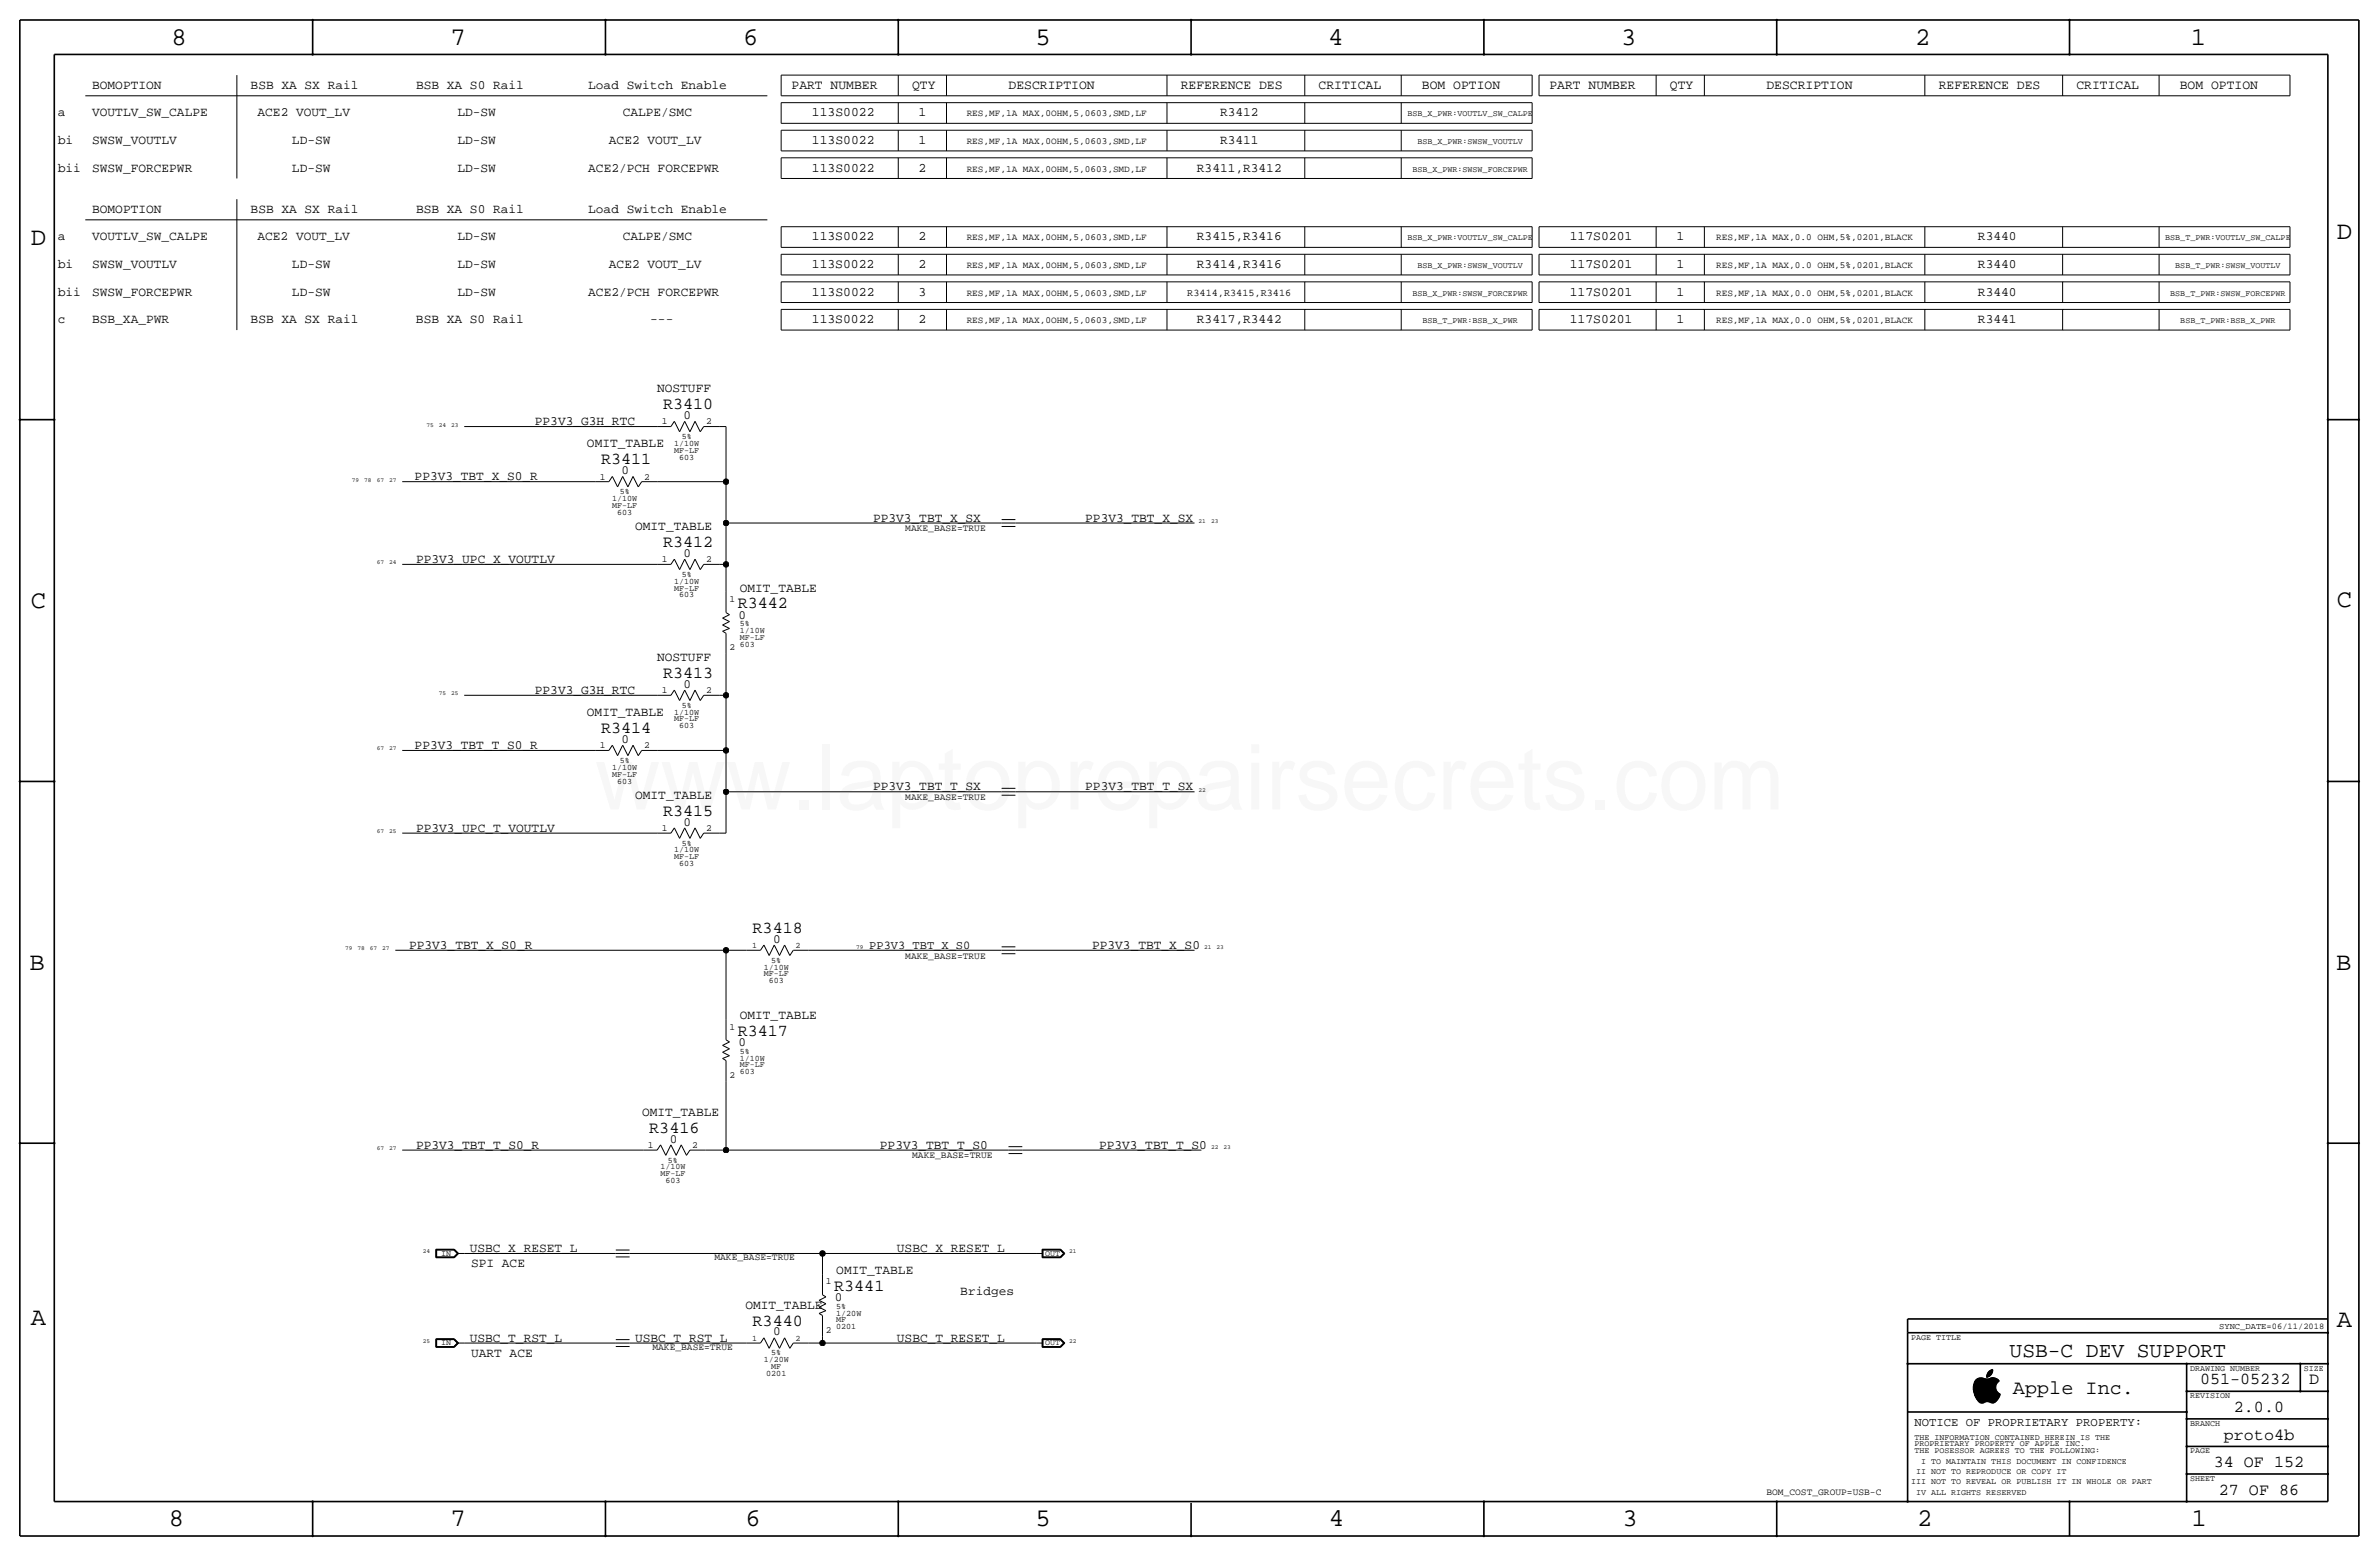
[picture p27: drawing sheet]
<svg xmlns="http://www.w3.org/2000/svg" width="877mm" height="574mm" viewBox="0 0 877 574" stroke-linecap="round" stroke-linejoin="round" font-family="sans-serif">
<defs><g id="words">
<text font-size="33.5" fill="#f00" x="219.3" y="298.4">www.laptoprepairsecrets.com</text>
<g font-size="9.4">
<text x="63.2" y="16.5">8</text>
<text x="166.1" y="16.5">7</text>
<text x="274" y="16.5">6</text>
<text x="381.7" y="16.5">5</text>
<text x="489.7" y="16.5">4</text>
<text x="597.6" y="16.5">3</text>
<text x="706.1" y="16.5">2</text>
<text x="807.7" y="16.5">1</text>
<text x="861.5" y="88.1">D</text>
<text x="11.4" y="90.4">D</text>
<text x="11.4" y="224.3">C</text>
<text x="861.5" y="223.8">C</text>
<text x="10.9" y="357.6">B</text>
<text x="861.3" y="357.4">B</text>
<text x="11.4" y="488.4">A</text>
<text x="861.5" y="489.2">A</text>
<text x="62.2" y="562.6">8</text>
<text x="166.1" y="562.6">7</text>
<text x="274.8" y="562.6">6</text>
<text x="381.7" y="562.6">5</text>
<text x="489.9" y="562.6">4</text>
<text x="598.1" y="562.6">3</text>
<text x="706.8" y="562.6">2</text>
<text x="807.9" y="562.6">1</text>
</g>
<text font-size="7.8" x="740.9" y="500.1">USB-C DEV SUPPORT</text>
<text font-size="7.4" x="742.1" y="513.9">Apple Inc.</text>
<g font-size="6.2">
<text x="244.4" y="150.9">R3410</text>
<text x="221.6" y="171.2">R3411</text>
<text x="244.4" y="201.7">R3412</text>
<text x="272" y="224.3">R3442</text>
<text x="244.4" y="249.9">R3413</text>
<text x="221.6" y="270.3">R3414</text>
<text x="244.4" y="300.7">R3415</text>
<text x="277.5" y="343.9">R3418</text>
<text x="272" y="381.8">R3417</text>
<text x="239.4" y="417.6">R3416</text>
<text x="307.5" y="475.7">R3441</text>
<text x="277.5" y="488.7">R3440</text>
<text x="811.1" y="510.3">051-05232</text>
<text x="851.3" y="510.3">D</text>
<text x="823.6" y="520.4">2.0.0</text>
<text x="819.9" y="530.6">proto4b</text>
<text x="816.2" y="540.8">34 OF 152</text>
<text x="818" y="550.9">27 OF 86</text>
</g>
<g font-size="4.8">
<text x="291.8" y="32.8">PART NUMBER</text>
<text x="336.3" y="32.8">QTY</text>
<text x="371.8" y="32.8">DESCRIPTION</text>
<text x="435.3" y="32.8">REFERENCE DES</text>
<text x="486.1" y="32.8">CRITICAL</text>
<text x="524.2" y="32.8">BOM OPTION</text>
<text x="571.2" y="32.8">PART NUMBER</text>
<text x="615.7" y="32.8">QTY</text>
<text x="651.2" y="32.8">DESCRIPTION</text>
<text x="714.7" y="32.8">REFERENCE DES</text>
<text x="765.5" y="32.8">CRITICAL</text>
<text x="803.6" y="32.8">BOM OPTION</text>
<text x="299.3" y="42.9">113S0022</text>
<text x="338.6" y="42.9">1</text>
<text x="299.3" y="53.1">113S0022</text>
<text x="338.6" y="53.1">1</text>
<text x="299.3" y="63.2">113S0022</text>
<text x="338.6" y="63.2">2</text>
<text x="299.3" y="88.6">113S0022</text>
<text x="338.6" y="88.6">2</text>
<text x="578.7" y="88.6">117S0201</text>
<text x="618" y="88.6">1</text>
<text x="299.3" y="98.8">113S0022</text>
<text x="338.6" y="98.8">2</text>
<text x="578.7" y="98.8">117S0201</text>
<text x="618" y="98.8">1</text>
<text x="299.3" y="109">113S0022</text>
<text x="338.6" y="109">3</text>
<text x="578.7" y="109">117S0201</text>
<text x="618" y="109">1</text>
<text x="299.3" y="119.1">113S0022</text>
<text x="338.6" y="119.1">2</text>
<text x="578.7" y="119.1">117S0201</text>
<text x="618" y="119.1">1</text>
</g>
<g font-size="4.7">
<text x="34" y="32.7">BOMOPTION</text>
<text x="92.4" y="32.7">BSB XA SX Rail</text>
<text x="153.4" y="32.7">BSB XA S0 Rail</text>
<text x="216.9" y="32.8">Load Switch Enable</text>
<text x="21.3" y="42.9">a</text>
<text x="34" y="42.9">VOUTLV_SW_CALPE</text>
<text x="94.9" y="42.9">ACE2 VOUT_LV</text>
<text x="168.6" y="42.9">LD-SW</text>
<text x="229.6" y="42.9">CALPE/SMC</text>
<text x="449.8" y="42.9">R3412</text>
<text x="21.3" y="53.1">bi</text>
<text x="34" y="53.1">SWSW_VOUTLV</text>
<text x="107.6" y="53.1">LD-SW</text>
<text x="168.6" y="53.1">LD-SW</text>
<text x="224.5" y="53.1">ACE2 VOUT_LV</text>
<text x="449.8" y="53.1">R3411</text>
<text x="21.3" y="63.2">bii</text>
<text x="34" y="63.2">SWSW_FORCEPWR</text>
<text x="107.6" y="63.2">LD-SW</text>
<text x="168.6" y="63.2">LD-SW</text>
<text x="216.9" y="63.2">ACE2/PCH FORCEPWR</text>
<text x="441.3" y="63.2">R3411,R3412</text>
<text x="34" y="78.5">BOMOPTION</text>
<text x="92.4" y="78.5">BSB XA SX Rail</text>
<text x="153.4" y="78.5">BSB XA S0 Rail</text>
<text x="216.9" y="78.5">Load Switch Enable</text>
<text x="21.3" y="88.6">a</text>
<text x="34" y="88.6">VOUTLV_SW_CALPE</text>
<text x="94.9" y="88.6">ACE2 VOUT_LV</text>
<text x="168.6" y="88.6">LD-SW</text>
<text x="229.6" y="88.6">CALPE/SMC</text>
<text x="441.3" y="88.6">R3415,R3416</text>
<text x="729.2" y="88.6">R3440</text>
<text x="21.3" y="98.8">bi</text>
<text x="34" y="98.8">SWSW_VOUTLV</text>
<text x="107.6" y="98.8">LD-SW</text>
<text x="168.6" y="98.8">LD-SW</text>
<text x="224.5" y="98.8">ACE2 VOUT_LV</text>
<text x="441.3" y="98.8">R3414,R3416</text>
<text x="729.2" y="98.8">R3440</text>
<text x="21.3" y="109">bii</text>
<text x="34" y="109">SWSW_FORCEPWR</text>
<text x="107.6" y="109">LD-SW</text>
<text x="168.6" y="109">LD-SW</text>
<text x="216.9" y="109">ACE2/PCH FORCEPWR</text>
<text x="729.2" y="109">R3440</text>
<text x="21.3" y="119.1">c</text>
<text x="34" y="119.1">BSB_XA_PWR</text>
<text x="92.4" y="119.1">BSB XA SX Rail</text>
<text x="153.4" y="119.1">BSB XA S0 Rail</text>
<text x="239.7" y="119.1">---</text>
<text x="441.3" y="119.1">R3417,R3442</text>
<text x="729.2" y="119.1">R3441</text>
<text x="242.3" y="144.5">NOSTUFF</text>
<text x="252" y="154.4">0</text>
<text x="197.2" y="156.7">PP3V3_G3H_RTC</text>
<text x="216.4" y="164.8">OMIT_TABLE</text>
<text x="152.9" y="177">PP3V3_TBT_X_S0_R</text>
<text x="229.2" y="174.8">0</text>
<text x="234.2" y="195.3">OMIT_TABLE</text>
<text x="321.9" y="192.3">PP3V3_TBT_X_SX</text>
<text x="400.1" y="192.3">PP3V3_TBT_X_SX</text>
<text x="153.4" y="207.5">PP3V3_UPC_X_VOUTLV</text>
<text x="252" y="205.2">0</text>
<text x="272.8" y="218.2">OMIT_TABLE</text>
<text x="272.2" y="228.1">0</text>
<text x="242.3" y="243.6">NOSTUFF</text>
<text x="197.2" y="255.8">PP3V3_G3H_RTC</text>
<text x="252" y="253.5">0</text>
<text x="216.4" y="263.9">OMIT_TABLE</text>
<text x="229.2" y="273.8">0</text>
<text x="152.9" y="276.1">PP3V3_TBT_T_S0_R</text>
<text x="321.9" y="291.3">PP3V3_TBT_T_SX</text>
<text x="400.1" y="291.3">PP3V3_TBT_T_SX</text>
<text x="234.2" y="294.4">OMIT_TABLE</text>
<text x="252" y="304.3">0</text>
<text x="153.4" y="306.6">PP3V3_UPC_T_VOUTLV</text>
<text x="285.1" y="347.5">0</text>
<text x="150.8" y="349.7">PP3V3_TBT_X_S0_R</text>
<text x="402.6" y="349.7">PP3V3_TBT_X_S0</text>
<text x="272.8" y="375.7">OMIT_TABLE</text>
<text x="272.2" y="385.6">0</text>
<text x="236.7" y="411.2">OMIT_TABLE</text>
<text x="153.4" y="423.4">PP3V3_TBT_T_S0_R</text>
<text x="247" y="421.1">0</text>
<text x="324.4" y="423.4">PP3V3_TBT_T_S0</text>
<text x="405.2" y="423.4">PP3V3_TBT_T_S0</text>
<text x="173.2" y="461.5">USBC_X_RESET_L</text>
<text x="330.7" y="461.5">USBC_X_RESET_L</text>
<text x="173.7" y="467.1">SPI ACE</text>
<text x="308.3" y="469.6">OMIT_TABLE</text>
<text x="307.8" y="479.6">0</text>
<text x="354" y="477.3">Bridges</text>
<text x="274.8" y="482.3">OMIT_TABLE</text>
<text x="173.2" y="494.5">USBC_T_RST_L</text>
<text x="234.1" y="494.5">USBC_T_RST_L</text>
<text x="285.1" y="492.3">0</text>
<text x="330.7" y="494.5">USBC_T_RESET_L</text>
<text x="173.7" y="500.1">UART ACE</text>
</g>
<text font-size="4.5" x="705.8" y="525.5">NOTICE OF PROPRIETARY PROPERTY:</text>
<text font-size="4.4" x="320.5" y="349.8">PP3V3_TBT_X_S0</text>
<text font-size="3.8" x="437.7" y="109">R3414,R3415,R3416</text>
<g font-size="3.5">
<text x="356.4" y="42.9">RES,MF,1A MAX,0OHM,5,0603,SMD,LF</text>
<text x="356.4" y="53.1">RES,MF,1A MAX,0OHM,5,0603,SMD,LF</text>
<text x="356.4" y="63.2">RES,MF,1A MAX,0OHM,5,0603,SMD,LF</text>
<text x="356.4" y="88.6">RES,MF,1A MAX,0OHM,5,0603,SMD,LF</text>
<text x="632.7" y="88.6">RES,MF,1A MAX,0.0 OHM,5%,0201,BLACK</text>
<text x="356.4" y="98.8">RES,MF,1A MAX,0OHM,5,0603,SMD,LF</text>
<text x="632.7" y="98.8">RES,MF,1A MAX,0.0 OHM,5%,0201,BLACK</text>
<text x="356.4" y="109">RES,MF,1A MAX,0OHM,5,0603,SMD,LF</text>
<text x="632.7" y="109">RES,MF,1A MAX,0.0 OHM,5%,0201,BLACK</text>
<text x="356.4" y="119.1">RES,MF,1A MAX,0OHM,5,0603,SMD,LF</text>
<text x="632.7" y="119.1">RES,MF,1A MAX,0.0 OHM,5%,0201,BLACK</text>
<text x="244" y="156.4">1</text>
<text x="260.3" y="156.4">2</text>
<text x="221.1" y="176.8">1</text>
<text x="237.4" y="176.8">2</text>
<text x="333.8" y="195.8">MAKE_BASE=TRUE</text>
<text x="244" y="207.2">1</text>
<text x="260.3" y="207.2">2</text>
<text x="268.9" y="222">1</text>
<text x="268.9" y="239.8">2</text>
<text x="244" y="255.5">1</text>
<text x="260.3" y="255.5">2</text>
<text x="221.1" y="275.8">1</text>
<text x="237.4" y="275.8">2</text>
<text x="333.8" y="294.9">MAKE_BASE=TRUE</text>
<text x="244" y="306.3">1</text>
<text x="260.3" y="306.3">2</text>
<text x="333.8" y="353.3">MAKE_BASE=TRUE</text>
<text x="268.9" y="379.5">1</text>
<text x="268.9" y="397.2">2</text>
<text x="238.9" y="423.2">1</text>
<text x="255.2" y="423.2">2</text>
<text x="336.3" y="427">MAKE_BASE=TRUE</text>
<text x="263.4" y="464.6">MAKE_BASE=TRUE</text>
<text x="304.5" y="473.5">1</text>
<text x="304.5" y="491.2">2</text>
<text x="240.5" y="497.6">MAKE_BASE=TRUE</text>
<text x="651.2" y="550.9">BOM_COST_GROUP=USB-C</text>
</g>
<text font-size="3.2" x="818.2" y="490">SYNC_DATE=06/11/2018</text>
<g font-size="3.1">
<text x="518.9" y="42.9">BSB_X_PWR:VOUTLV_SW_CALPE</text>
<text x="522.6" y="53.1">BSB_X_PWR:SWSW_VOUTLV</text>
<text x="520.7" y="63.2">BSB_X_PWR:SWSW_FORCEPWR</text>
<text x="518.9" y="88.6">BSB_X_PWR:VOUTLV_SW_CALPE</text>
<text x="798.3" y="88.6">BSB_T_PWR:VOUTLV_SW_CALPE</text>
<text x="522.6" y="98.8">BSB_X_PWR:SWSW_VOUTLV</text>
<text x="802" y="98.8">BSB_T_PWR:SWSW_VOUTLV</text>
<text x="520.7" y="109">BSB_X_PWR:SWSW_FORCEPWR</text>
<text x="800.1" y="109">BSB_T_PWR:SWSW_FORCEPWR</text>
<text x="524.4" y="119.1">BSB_T_PWR:BSB_X_PWR</text>
<text x="803.8" y="119.1">BSB_T_PWR:BSB_X_PWR</text>
<text x="251.3" y="161.8">5%</text>
<text x="248.6" y="164.3">1/10W</text>
<text x="248.6" y="166.9">MF-LF</text>
<text x="250.4" y="169.4">603</text>
<text x="225.7" y="184.7">1/10W</text>
<text x="228.5" y="182.1">5%</text>
<text x="225.7" y="187.2">MF-LF</text>
<text x="227.6" y="189.7">603</text>
<text x="248.6" y="215.1">1/10W</text>
<text x="251.3" y="212.6">5%</text>
<text x="248.6" y="217.7">MF-LF</text>
<text x="250.4" y="220.2">603</text>
<text x="272.7" y="230.9">5%</text>
<text x="272.7" y="233.4">1/10W</text>
<text x="272.7" y="236">MF-LF</text>
<text x="272.7" y="238.5">603</text>
<text x="248.6" y="263.4">1/10W</text>
<text x="251.3" y="260.9">5%</text>
<text x="248.6" y="265.9">MF-LF</text>
<text x="250.4" y="268.5">603</text>
<text x="228.5" y="281.2">5%</text>
<text x="225.7" y="283.7">1/10W</text>
<text x="225.7" y="286.3">MF-LF</text>
<text x="227.6" y="288.8">603</text>
<text x="251.3" y="311.7">5%</text>
<text x="248.6" y="314.2">1/10W</text>
<text x="248.6" y="316.7">MF-LF</text>
<text x="250.4" y="319.3">603</text>
<text x="277.2" y="349.5">1</text>
<text x="293.3" y="349.5">2</text>
<text x="281.6" y="357.4">1/10W</text>
<text x="281.6" y="359.9">MF-LF</text>
<text x="284.4" y="354.8">5%</text>
<text x="283.4" y="362.5">603</text>
<text x="272.7" y="388.4">5%</text>
<text x="272.7" y="393.4">MF-LF</text>
<text x="272.7" y="390.9">1/10W</text>
<text x="272.7" y="396">603</text>
<text x="243.5" y="431">1/10W</text>
<text x="246.3" y="428.5">5%</text>
<text x="243.5" y="433.6">MF-LF</text>
<text x="245.3" y="436.1">603</text>
<text x="162.6" y="462.8">IN</text>
<text x="385.3" y="462.8">OUT</text>
<text x="308.3" y="482.3">5%</text>
<text x="308.3" y="484.9">1/20W</text>
<text x="308.3" y="487.4">MF</text>
<text x="308.3" y="490">0201</text>
<text x="162.6" y="495.8">IN</text>
<text x="277.2" y="494.3">1</text>
<text x="293.3" y="494.3">2</text>
<text x="385.3" y="495.8">OUT</text>
<text x="704.5" y="493.8">PAGE TITLE</text>
<text x="281.6" y="502.2">1/20W</text>
<text x="284.4" y="499.6">5%</text>
<text x="282.5" y="507.2">0201</text>
<text x="284.4" y="504.7">MF</text>
<text x="807.4" y="505.2">DRAWING NUMBER</text>
<text x="849.3" y="505.2">SIZE</text>
<text x="807.4" y="515.4">REVISION</text>
<text x="807.4" y="525.5">BRANCH</text>
<text x="705.8" y="533.1">PROPRIETARY PROPERTY OF APPLE INC.</text>
<text x="705.8" y="530.6">THE INFORMATION CONTAINED HEREIN IS THE</text>
<text x="705.8" y="535.7">THE POSESSOR AGREES TO THE FOLLOWING:</text>
<text x="708.2" y="539.5">I TO MAINTAIN THIS DOCUMENT IN CONFIDENCE</text>
<text x="807.4" y="535.7">PAGE</text>
<text x="706.4" y="543.3">II NOT TO REPRODUCE OR COPY IT</text>
<text x="807.4" y="545.8">SHEET</text>
<text x="704.5" y="547.1">III NOT TO REVEAL OR PUBLISH IT IN WHOLE OR PART</text>
<text x="706.4" y="550.9">IV ALL RIGHTS RESERVED</text>
</g>
<g font-size="2.3">
<text x="157.2" y="157.2">75</text>
<text x="161.7" y="157.2">24</text>
<text x="166.3" y="157.2">23</text>
<text x="129.7" y="177.5">79</text>
<text x="134.3" y="177.5">78</text>
<text x="138.9" y="177.5">67</text>
<text x="143.5" y="177.5">27</text>
<text x="441.9" y="192.8">21</text>
<text x="446.5" y="192.8">23</text>
<text x="138.9" y="208">67</text>
<text x="143.5" y="208">24</text>
<text x="161.7" y="256.3">75</text>
<text x="166.3" y="256.3">25</text>
<text x="138.9" y="276.6">67</text>
<text x="143.5" y="276.6">27</text>
<text x="441.9" y="291.8">22</text>
<text x="138.9" y="307.1">67</text>
<text x="143.5" y="307.1">25</text>
<text x="127.2" y="350.3">79</text>
<text x="131.8" y="350.3">78</text>
<text x="136.3" y="350.3">67</text>
<text x="140.9" y="350.3">27</text>
<text x="315.7" y="349.8">79</text>
<text x="443.9" y="349.8">21</text>
<text x="448.5" y="349.8">23</text>
<text x="138.9" y="423.9">67</text>
<text x="143.5" y="423.9">27</text>
<text x="446.5" y="423.4">22</text>
<text x="451.1" y="423.4">23</text>
<text x="155.9" y="462">24</text>
<text x="394.1" y="462">21</text>
<text x="155.9" y="495">25</text>
<text x="394.1" y="495">22</text>
</g>
</g></defs>
<g fill="none" stroke="#000" stroke-width=".37">
<path d="M31.4 35.3h251.5zM87.3 27.7v38.1zM288 27.7v7.6zM288 35.3h276.8zM288 27.7h276.8zM288 37.8v7.7zM288 37.8h276.8zM331.2 27.7v7.6zM331.2 37.8v7.7zM348.9 27.7v7.6zM348.9 37.8v7.7zM430.2 27.7v7.6z"/>
<path d="M430.2 37.8v7.7zM481 27.7v7.6zM481 37.8v7.7zM516.6 27.7v7.6zM516.6 37.8v7.7zM564.8 27.7v7.6zM564.8 37.8v7.7zM567.4 27.7v7.6zM567.4 35.3h276.8zM567.4 27.7h276.8zM610.6 27.7v7.6zM628.3 27.7v7.6z"/>
<path d="M709.6 27.7v7.6zM760.4 27.7v7.6zM796 27.7v7.6zM844.2 27.7v7.6zM288 45.5h276.8zM288 48v7.6zM288 55.6h276.8zM288 48h276.8zM288 58.2v7.6zM288 58.2h276.8zM331.2 48v7.6zM331.2 58.2v7.6z"/>
<path d="M348.9 48v7.6zM348.9 58.2v7.6zM430.2 48v7.6zM430.2 58.2v7.6zM481 48v7.6zM481 58.2v7.6zM516.6 48v7.6zM516.6 58.2v7.6zM564.8 48v7.6zM564.8 58.2v7.6zM87.3 73.4v48.3zM288 65.8h276.8z"/>
<path d="M31.4 81h251.5zM288 83.6v7.6zM288 91.2h276.8zM288 83.6h276.8zM288 93.7v7.6zM288 93.7h276.8zM331.2 83.6v7.6zM331.2 93.7v7.6zM348.9 83.6v7.6zM348.9 93.7v7.6zM430.2 83.6v7.6zM430.2 93.7v7.6z"/>
<path d="M481 83.6v7.6zM481 93.7v7.6zM516.6 83.6v7.6zM516.6 93.7v7.6zM564.8 83.6v7.6zM564.8 93.7v7.6zM567.4 93.7v7.6zM567.4 93.7h276.8zM567.4 83.6v7.6zM567.4 91.2h276.8zM567.4 83.6h276.8zM610.6 93.7v7.6z"/>
<path d="M610.6 83.6v7.6zM628.3 93.7v7.6zM628.3 83.6v7.6zM709.6 93.7v7.6zM709.6 83.6v7.6zM760.4 93.7v7.6zM760.4 83.6v7.6zM796 93.7v7.6zM796 83.6v7.6zM844.2 93.7v7.6zM844.2 83.6v7.6zM288 101.3h276.8z"/>
<path d="M288 103.9v7.6zM288 111.5h276.8zM288 103.9h276.8zM288 114v7.7zM288 114h276.8zM331.2 103.9v7.6zM331.2 114v7.7zM348.9 103.9v7.6zM348.9 114v7.7zM430.2 103.9v7.6zM430.2 114v7.7zM481 103.9v7.6z"/>
<path d="M481 114v7.7zM516.6 103.9v7.6zM516.6 114v7.7zM564.8 103.9v7.6zM564.8 114v7.7zM567.4 114v7.7zM567.4 114h276.8zM567.4 103.9v7.6zM567.4 111.5h276.8zM567.4 103.9h276.8zM567.4 101.3h276.8zM610.6 114v7.7z"/>
<path d="M610.6 103.9v7.6zM628.3 114v7.7zM628.3 103.9v7.6zM709.6 114v7.7zM709.6 103.9v7.6zM760.4 114v7.7zM760.4 103.9v7.6zM796 114v7.7zM796 103.9v7.6zM844.2 114v7.7zM844.2 103.9v7.6zM288 121.7h276.8z"/>
<path d="M567.4 121.7h276.8zM171.1 157.2h71.2zM242.3 157.2h5zM248.6 155.3l-1.3 1.9zM248.6 155.3l1.9 3.9zM252.4 155.3l-1.9 3.9zM252.4 155.3l2 3.9zM256.2 155.3l-1.8 3.9zM256.2 155.3l2 3.9zM259.4 157.2l-1.2 2zM259.4 157.2h5.7zM265.1 157.2h2.6z"/>
<path d="M267.7 157.2v20.3zM148.3 177.5h71.1zM219.4 177.5h5.1zM225.8 175.6l1.9 3.9zM225.8 175.6l-1.3 1.9zM229.6 175.6l-1.9 3.9zM229.6 175.6l1.9 3.9zM233.4 175.6l-1.9 3.9zM233.4 175.6l1.9 3.9zM236.6 177.5h5.7zM236.6 177.5l-1.3 2zM242.3 177.5h25.4z"/>
<path d="M267.7 177.5v15.3zM267.7 192.8v15.2zM267.7 192.8h101.6zM369.3 194.1h5zM369.3 192.8h5zM369.3 191.5h5zM374.3 192.8h66.1zM148.3 208h94zM242.3 208h5zM248.6 206.1l-1.3 1.9zM248.6 206.1l1.9 3.9zM252.4 206.1l-1.9 3.9z"/>
<path d="M252.4 206.1l2 3.9zM256.2 206.1l-1.8 3.9zM256.2 206.1l2 3.9zM259.4 208l-1.2 2zM259.4 208h5.7zM265.1 208h2.6zM267.7 208v10.2zM267.7 218.2v7.6zM266.4 232.7l1.3 .7zM266.4 230.4l2.5 1.2zM266.4 227.8l2.5 1.3zM266.4 232.7l2.5-1.1z"/>
<path d="M266.4 230.4l2.5-1.3zM266.4 227.8l2.5-1.2zM267.7 233.4v7.6zM267.7 225.8l1.2 .8zM171.1 256.3h71.2zM242.3 256.3h5zM248.6 254.4l-1.3 1.9zM248.6 254.4l1.9 3.8zM252.4 254.4l-1.9 3.8zM252.4 254.4l2 3.8zM256.2 254.4l-1.8 3.8zM256.2 254.4l2 3.8z"/>
<path d="M259.4 256.3l-1.2 1.9zM259.4 256.3h5.7zM265.1 256.3h2.6zM267.7 256.3v20.3zM267.7 241v15.3zM148.3 276.6h71.1zM219.4 276.6h5.1zM225.8 274.7l1.9 3.8zM225.8 274.7l-1.3 1.9zM229.6 274.7l-1.9 3.8zM229.6 274.7l1.9 3.8zM233.4 274.7l-1.9 3.8z"/>
<path d="M233.4 274.7l1.9 3.8zM236.6 276.6h5.7zM236.6 276.6l-1.3 1.9zM242.3 276.6h25.4zM267.7 276.6v15.2zM267.7 291.8v15.3zM267.7 291.8h101.6zM369.3 293.1h5zM369.3 291.8h5zM369.3 290.6h5zM374.3 291.8h66.1zM148.3 307.1h94z"/>
<path d="M242.3 307.1h5zM248.6 305.2l-1.3 1.9zM248.6 305.2l1.9 3.8zM252.4 305.2l-1.9 3.8zM252.4 305.2l2 3.8zM256.2 305.2l-1.8 3.8zM256.2 305.2l2 3.8zM259.4 307.1l-1.2 1.9zM259.4 307.1h5.7zM265.1 307.1h2.6zM145.7 350.3h122zM267.7 350.3h7.6z"/>
<path d="M267.7 350.3v25.4zM275.3 350.3h5.1zM281.6 348.3l2 3.9zM281.6 348.3l-1.2 2zM285.4 348.3l-1.8 3.9zM285.4 348.3l2 3.9zM289.3 348.3l-1.9 3.9zM289.3 348.3l1.9 3.9zM292.5 350.3h5.6zM292.5 350.3l-1.3 1.9zM298.1 350.3h71.2zM369.3 351.5h5z"/>
<path d="M369.3 350.3h5zM369.3 349h5zM374.3 350.3h66.1zM267.7 375.7v7.6zM266.4 390.1l1.3 .8zM266.4 387.9l2.5 1.2zM266.4 385.3l2.5 1.3zM266.4 390.1l2.5-1zM266.4 387.9l2.5-1.3zM266.4 385.3l2.5-1.3zM267.7 398.5v25.4zM267.7 390.9v7.6z"/>
<path d="M267.7 383.3l1.2 .7zM148.3 423.9h88.9zM237.2 423.9h5.1zM243.5 422l2 3.9zM243.5 422l-1.2 1.9zM247.3 422l-1.8 3.9zM247.3 422l2 3.9zM251.2 422l-1.9 3.9zM251.2 422l1.9 3.9zM254.4 423.9h5.6zM254.4 423.9l-1.3 2zM260 423.9h7.7z"/>
<path d="M267.7 423.9h104.1zM371.8 425.2h5.1zM371.8 423.9h5.1zM371.8 422.7h5.1zM376.9 423.9h66zM160.7 460.5v3.1zM160.7 463.6h6.8zM160.7 460.5h6.8zM160.8 460.6h6.6zM160.8 460.6v2.9zM160.8 463.5h6.6zM160.9 460.7v2.7z"/>
<path d="M160.9 463.4h6.5zM160.9 460.7h6.5zM161 460.8h6.3zM161 460.8v2.5zM161 463.3h6.3zM167.3 463.3l1.3-1.3zM167.3 460.8l1.3 1.2zM167.4 463.4l1.4-1.4zM167.4 460.7l1.4 1.3zM167.4 460.6l1.5 1.4zM167.5 460.5l1.6 1.5zM167.5 463.6l1.6-1.6z"/>
<path d="M168.6 462h2.5zM168.9 462l-1.5 1.5zM171.1 462h55.9zM227 463.3h5.1zM227 462h5.1zM227 460.8h5.1zM232.1 462h71.1zM302 479.3l2.5 1.3zM302 479.3l2.5-1.3zM303.2 462h78.8zM303.2 462v7.6zM303.2 469.6v7.7z"/>
<path d="M303.2 477.3l1.3 .7zM382 462h2.5zM384.2 460.5v3.1zM384.2 463.6h6.8zM384.2 460.5h6.8zM384.3 460.6h6.7zM384.3 460.6v2.9zM384.3 463.5h6.7zM384.4 460.7h6.5zM384.4 460.7v2.7zM384.4 463.4h6.5zM384.5 460.8h6.4z"/>
<path d="M384.5 460.8v2.5zM384.5 463.3h6.4zM390.9 463.3l1.2-1.3zM390.9 460.8l1.2 1.2zM390.9 463.4l1.4-1.4zM390.9 460.7l1.4 1.3zM391 463.5l1.4-1.5zM391 460.6l1.4 1.4zM391 460.5l1.6 1.5zM391 463.6l1.6-1.6zM160.7 493.5v3.1zM160.7 496.6h6.8z"/>
<path d="M160.7 493.5h6.8zM160.8 493.6h6.6zM160.8 493.6v2.9zM160.8 496.5h6.6zM160.9 493.7v2.7zM160.9 496.4h6.5zM160.9 493.7h6.5zM161 493.8h6.3zM161 493.8v2.5zM161 496.3h6.3zM167.3 496.3l1.3-1.3zM167.3 493.8l1.3 1.2z"/>
<path d="M167.4 493.7l1.4 1.3zM167.4 493.6l1.5 1.4zM167.4 496.5l1.5-1.5zM167.5 493.5l1.6 1.5zM167.5 496.6l1.6-1.6zM168.6 495h2.5zM168.8 495l-1.4 1.4zM171.1 495h55.9zM227 496.3h5.1zM227 495h5.1zM227 493.8h5.1zM232.1 495h43.2z"/>
<path d="M275.3 495h5.1zM281.6 493.1l2 3.9zM281.6 493.1l-1.2 1.9zM285.4 493.1l-1.8 3.9zM285.4 493.1l2 3.9zM289.3 493.1l-1.9 3.9zM289.3 493.1l1.9 3.9zM292.5 495h5.6zM292.5 495l-1.3 2zM298.1 495h5.1zM302 484.1l1.2 .8zM302 481.8l2.5 1.3z"/>
<path d="M302 484.1l2.5-1zM302 481.8l2.5-1.2zM303.2 492.5v2.5zM303.2 495h78.8zM303.2 484.9v7.6zM382 495h2.5zM384.2 493.5v3.1zM384.2 496.6h6.8zM384.2 493.5h6.8zM384.3 493.6h6.7zM384.3 493.6v2.9zM384.3 496.5h6.7z"/>
<path d="M384.4 493.7h6.5zM384.4 493.7v2.7zM384.4 496.4h6.5zM384.5 493.8h6.4zM384.5 493.8v2.5zM384.5 496.3h6.4zM390.9 496.3l1.2-1.3zM390.9 493.8l1.2 1.2zM390.9 496.4l1.4-1.4zM390.9 493.7l1.4 1.3zM391 496.5l1.4-1.5zM391 493.6l1.4 1.4z"/>
<path d="M391 493.5l1.6 1.5zM391 496.6l1.6-1.6zM727.5 511.7h8.3zM727.5 511.8h8.3zM727.5 511.6h8.3zM727.5 511.9h8.3zM727.5 511.1h8.3zM727.5 512.2h8.4zM727.5 512.4h8.5zM727.5 511.2h8.2zM727.5 511.3h8.2zM727.5 511.5h8.2z"/>
<path d="M727.5 511.4h8.2zM727.5 512h8.3zM727.5 512.1h8.3zM727.5 512.3h8.4zM727.6 512.7h8.5zM727.6 512.5h8.4zM727.6 512.8h8.6zM727.6 510.8h8.2zM727.6 511h8.2zM727.6 510.9h8.2zM727.6 510.7h8.2zM727.6 512.6h8.4z"/>
<path d="M727.6 513.1h8.8zM727.6 512.9h8.6zM727.6 510.6h8.3zM727.6 510.5h8.3zM727.6 513h8.7zM727.7 513.2h8.8zM727.7 510.2h8.3zM727.7 510.4h8.2zM727.7 510.3h8.3zM727.7 513.3h8.9zM727.7 513.4h9.1zM727.7 510.1h8.3z"/>
<path d="M727.8 510h8.3zM727.8 513.6h9.2zM727.8 513.5h9.1zM727.8 509.9h8.4zM727.8 513.8h9.6zM727.8 513.7h9.4zM727.8 509.8h8.5zM727.9 509.6h8.5zM727.9 513.9h9.5zM727.9 509.7h8.4zM727.9 514h9.5zM727.9 514.1h9.5z"/>
<path d="M728 509.5h8.5zM728 514.2h9.4zM728 509.4h8.6zM728 509.3h8.7zM728 514.4h9.3zM728.1 514.5h9.2zM728.1 509.2h8.8zM728.1 509.1h8.9zM728.1 514.6h9.1zM728.2 509h8.8zM728.2 514.7h9zM728.2 514.8h9z"/>
<path d="M728.3 514.9h8.8zM728.3 508.9h8.7zM728.3 508.8h8.6zM728.3 515.1h8.7zM728.3 515h8.8zM728.4 515.2h8.6zM728.4 508.7h8.4zM728.5 515.3h8.4zM728.5 515.4h8.4zM728.5 508.6h8.2zM728.6 515.5h8.2zM728.6 508.5h8z"/>
<path d="M728.7 515.6h8zM728.7 515.7h7.9zM728.7 508.4h7.7zM728.8 515.8h7.8zM728.9 515.9h7.6zM728.9 508.3h3.1zM728.9 516h7.5zM729 516.1h7.3zM729 508.2h2.6zM729.1 516.2h7.1zM729.2 516.3h6.9zM729.2 508.1l1.8-.2a3.7 3.7 0 0 0 3.3-.1 2.44 2.44 0 0 1 2.7 1.3 2.72 2.72 0 0 0 .5 4.8 3.5 3.5 0 0 1-3.1 3.2l-1.6-.4-1.1 .2"/>
<path d="M729.2 508.1a4.7 4.7 0 0 0-1.2 6.3l1.8 2.6 .8 .2 1-.3M729.3 508.1h2.1zM729.3 516.4h6.7zM729.4 516.5h6.5zM729.5 516.6h6.3zM729.6 516.7h2.5zM729.6 507.9h1.4zM729.7 516.8h2.1zM729.8 516.9h1.9zM729.9 517h1.6zM730.2 517.1h1zM732.4 507.4h.8z"/>
<path d="M732.4 507.6h.4zM732.4 507.5h.6zM732.4 507.1h1.3zM732.4 507h1.4zM732.4 507.2h1.2zM732.4 507.3h1zM732.5 506.9h1.4zM732.5 506.8h1.5zM732.5 506.7h1.6zM732.5 506.6h1.7zM732.6 506.5h1.7zM732.6 506.4h1.7z"/>
<path d="M732.7 506.3h1.7zM732.7 506.2h1.7zM732.8 506.1h1.7zM732.8 506h1.7zM732.9 505.9h1.6zM733 505.8h1.6zM733.1 505.7h1.5zM733.1 508.3h3.1zM733.2 505.6h1.4zM733.2 516.7h2.5zM733.3 505.5h1.4zM733.4 505.4h1.3z"/>
<path d="M733.4 508.2h2.6zM733.6 516.8h2zM733.6 505.3h1.1zM733.7 508.1h2.1zM733.7 505.2h1zM733.8 516.9h1.7zM733.9 505.1h.8zM733.9 507.9h1.6zM734 517h1.3zM734.1 505h.6zM734.3 517.1h.7zM734.3 507.8h.8z"/>
<path d="M734.3 504.9h.4zM734.7 504.7a2.81 2.81 0 0 0-2.3 3 2.71 2.71 0 0 0 2.3-2.9"/>
</g>
<g fill="none" stroke="#000" stroke-width=".6" stroke-linecap="butt">
<path d="M7.3 7.4v558.8zM7.3 7.4h862.3zM115.3 7.4v12.7zM223.2 7.4v12.7zM331.2 7.4v12.7zM439.1 7.4v12.7zM547.1 7.4v12.7zM655 7.4v12.7zM763 7.4v12.7zM869.6 7.4v558.8zM20 20.1v533.4zM20 20.1h838.2z"/>
<path d="M858.2 20.1v533.4zM7.3 154.7h12.7zM858.2 154.7h11.4zM7.3 288h12.7zM858.2 288h11.4zM7.3 421.4h12.7zM858.2 421.4h11.4zM703.3 491.2h154.9zM703.3 486.2v5zM703.3 486.2h154.9zM703.3 491.2v62.3zM703.3 502.7h154.9z"/>
<path d="M806.1 502.7v50.8zM806.1 512.8h52.1zM848.1 502.7v10.1zM703.3 520.4h102.8zM806.1 533.1h52.1zM806.1 523h52.1zM20 553.5h838.2zM115.3 553.5v12.7zM223.2 553.5v12.7zM331.2 553.5v12.7zM439.1 554v12.2zM547.1 553.5v12.7z"/>
<path d="M655 553.5v12.7zM763 553.5v12.7zM806.1 543.3h52.1zM7.3 566.2h862.3z"/>
</g>
<g fill="#000" stroke="#000" stroke-width=".37">
<path d="M115.1 7.2h.4v.3h-.4zM115.1 19.9h.4v.3h-.4zM223 7.2h.4v.3h-.4zM223 19.9h.4v.3h-.4zM331 19.9h.4v.3h-.4zM331 7.2h.4v.3h-.4zM438.9 7.2h.4v.3h-.4zM438.9 19.9h.4v.3h-.4zM546.9 7.2h.4v.3h-.4zM546.9 19.9h.4v.3h-.4zM654.8 19.9h.4v.3h-.4zM654.8 7.2h.4v.3h-.4z"/>
<path d="M762.8 19.9h.4v.3h-.4zM762.8 7.2h.4v.3h-.4zM7.1 154.5h.4v.4h-.4zM19.8 154.5h.4v.4h-.4zM858 154.5h.4v.4h-.4zM869.5 154.5h.3v.4h-.3zM7.1 287.9h.4v.3h-.4zM19.8 287.9h.4v.3h-.4zM858 287.9h.4v.3h-.4zM869.5 287.9h.3v.3h-.3zM7.1 421.2h.4v.4h-.4zM19.8 421.2h.4v.4h-.4z"/>
<path d="M858 421.2h.4v.4h-.4zM869.5 421.2h.3v.4h-.3zM858 491.1h.4v.3h-.4zM703.1 502.5h.4v.3h-.4zM806 502.5h.3v.3h-.3zM806 512.7h.3v.3h-.3zM847.9 512.7h.3v.3h-.3zM847.9 502.5h.3v.3h-.3zM858 502.5h.4v.3h-.4zM858 512.7h.4v.3h-.4zM806 520.3h.3v.3h-.3zM806 522.8h.3v.4h-.3z"/>
<path d="M806 533h.3v.3h-.3zM858 522.8h.4v.4h-.4zM858 533h.4v.3h-.4zM115.1 553.3h.4v.3h-.4zM223 553.3h.4v.3h-.4zM331 553.3h.4v.3h-.4zM546.9 553.3h.4v.3h-.4zM654.8 553.3h.4v.3h-.4zM703.1 553.3h.4v.3h-.4zM762.8 553.3h.4v.3h-.4zM806 543.1h.3v.4h-.3zM806 553.3h.3v.3h-.3z"/>
<path d="M858 543.1h.4v.4h-.4zM115.1 566h.4v.3h-.4zM223 566h.4v.3h-.4zM331 566h.4v.3h-.4zM438.9 566h.4v.3h-.4zM546.9 566h.4v.3h-.4zM654.8 566h.4v.3h-.4z"/>
<circle cx="267.7" cy="177.5" r="1.02"/>
<circle cx="267.7" cy="192.8" r="1.02"/>
<circle cx="267.7" cy="208" r="1.02"/>
<circle cx="267.7" cy="256.3" r="1.02"/>
<circle cx="267.7" cy="276.6" r="1.02"/>
<circle cx="267.7" cy="291.8" r="1.02"/>
<circle cx="267.7" cy="350.3" r="1.02"/>
<circle cx="267.7" cy="423.9" r="1.02"/>
<circle cx="303.2" cy="462" r="1.02"/>
<circle cx="303.2" cy="495" r="1.02"/>
</g>
<use href="#words"/>
</svg>
